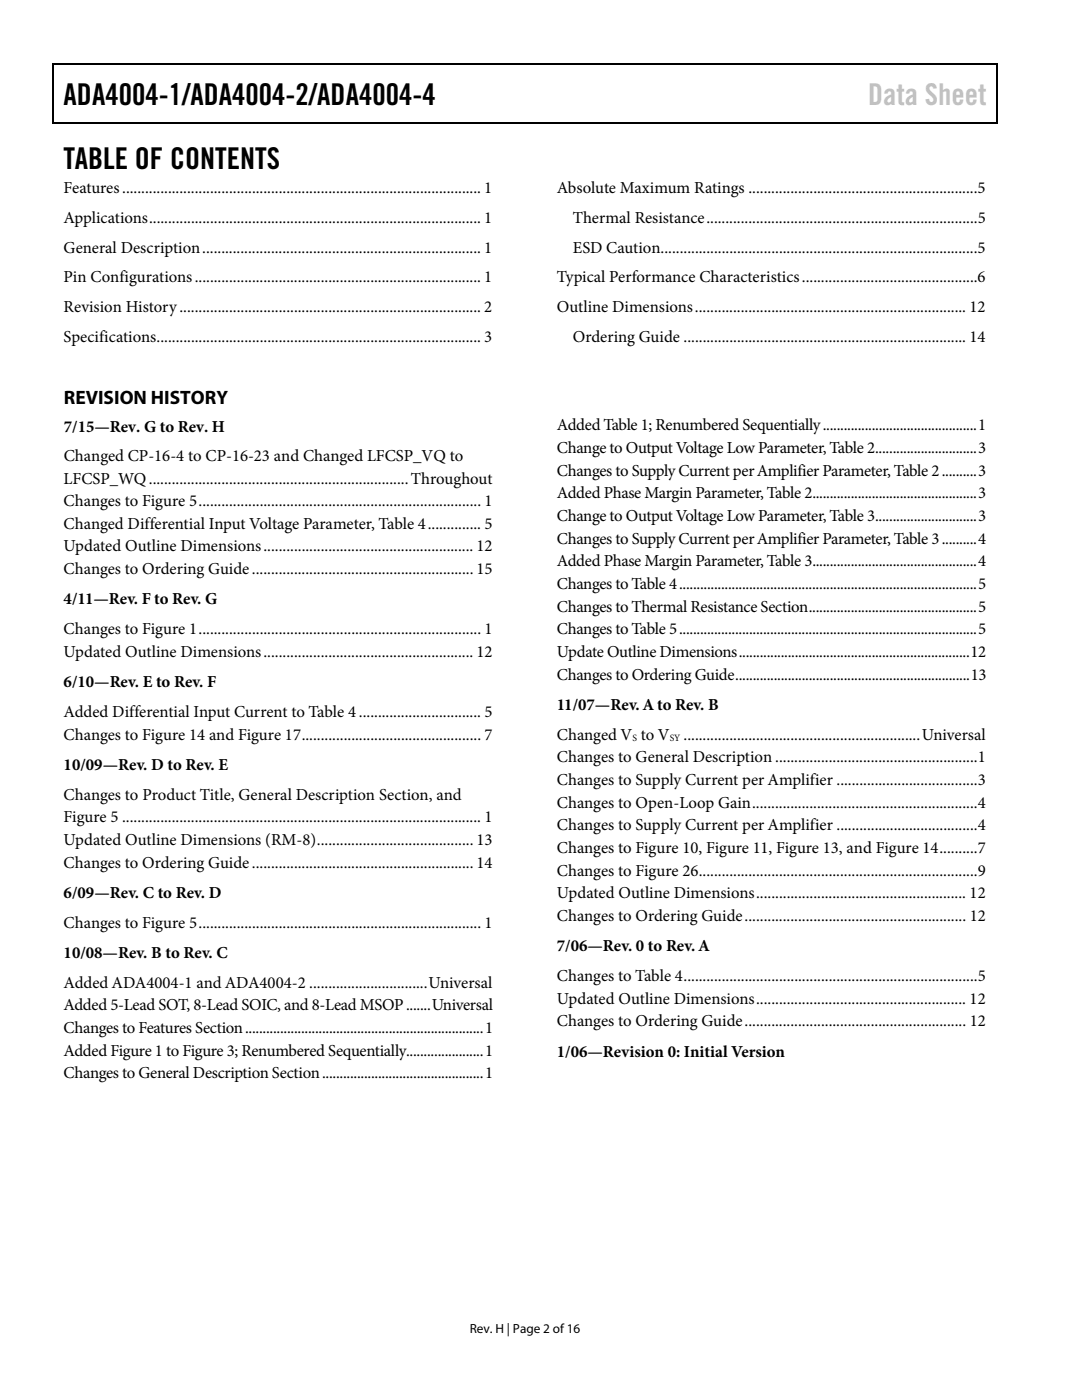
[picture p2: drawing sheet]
<svg xmlns="http://www.w3.org/2000/svg" width="216mm" height="279mm" viewBox="0 0 216 279" stroke-linecap="round" stroke-linejoin="round" font-family="sans-serif">
<defs><g id="words">
<g font-size="6">
<text x="12.7" y="21">ADA4004-1/ADA4004-2/ADA4004-4</text>
<text x="12.7" y="33.8">TABLE OF CONTENTS</text>
</g>
<text font-size="6" fill="#c0c0c0" x="173.2" y="21">Data Sheet</text>
<text font-size="3.9" x="12.7" y="80.6">REVISION HISTORY</text>
<g font-size="3.3">
<text x="12.7" y="38.5">Features .............................................................................................. 1</text>
<text x="111.1" y="38.5">Absolute Maximum Ratings ............................................................5</text>
<text x="12.7" y="44.5">Applications ....................................................................................... 1</text>
<text x="114.3" y="44.5">Thermal Resistance .......................................................................5</text>
<text x="12.7" y="50.4">General Description ......................................................................... 1</text>
<text x="114.3" y="50.4">ESD Caution...................................................................................5</text>
<text x="12.7" y="56.3">Pin Configurations ........................................................................... 1</text>
<text x="111.1" y="56.3">Typical Performance Characteristics ..............................................6</text>
<text x="12.7" y="62.3">Revision History ............................................................................... 2</text>
<text x="111.1" y="62.3">Outline Dimensions ....................................................................... 12</text>
<text x="12.7" y="68.2">Specifications ..................................................................................... 3</text>
<text x="114.3" y="68.2">Ordering Guide .......................................................................... 14</text>
<text x="12.7" y="86.3">7/15—Rev. G to Rev. H</text>
<text x="111.1" y="85.9">Added Table 1; Renumbered Sequentially ............................................ 1</text>
<text x="12.7" y="92">Changed CP-16-4 to CP-16-23 and Changed LFCSP_VQ to</text>
<text x="111.1" y="90.4">Change to Output Voltage Low Parameter, Table 2 ............................. 3</text>
<text x="111.1" y="95">Changes to Supply Current per Amplifier Parameter, Table 2 .......... 3</text>
<text x="12.7" y="96.5">LFCSP_WQ .................................................................... Throughout</text>
<text x="12.7" y="101">Changes to Figure 5 .......................................................................... 1</text>
<text x="111.1" y="99.5">Added Phase Margin Parameter, Table 2 ............................................... 3</text>
<text x="12.7" y="105.6">Changed Differential Input Voltage Parameter, Table 4 .............. 5</text>
<text x="111.1" y="104">Change to Output Voltage Low Parameter, Table 3 ............................. 3</text>
<text x="12.7" y="110.1">Updated Outline Dimensions ....................................................... 12</text>
<text x="111.1" y="108.5">Changes to Supply Current per Amplifier Parameter, Table 3 .......... 4</text>
<text x="111.1" y="113">Added Phase Margin Parameter, Table 3 ............................................... 4</text>
<text x="12.7" y="114.6">Changes to Ordering Guide .......................................................... 15</text>
<text x="111.1" y="117.6">Changes to Table 4 ..................................................................................... 5</text>
<text x="12.7" y="120.6">4/11—Rev. F to Rev. G</text>
<text x="111.1" y="122.1">Changes to Thermal Resistance Section ................................................ 5</text>
<text x="12.7" y="126.6">Changes to Figure 1 .......................................................................... 1</text>
<text x="12.7" y="131.1">Updated Outline Dimensions ....................................................... 12</text>
<text x="111.1" y="126.6">Changes to Table 5 ..................................................................................... 5</text>
<text x="111.1" y="131.1">Update Outline Dimensions .................................................................. 12</text>
<text x="12.7" y="137.1">6/10—Rev. E to Rev. F</text>
<text x="111.1" y="135.6">Changes to Ordering Guide ................................................................... 13</text>
<text x="12.7" y="143.1">Added Differential Input Current to Table 4 ................................ 5</text>
<text x="111.1" y="141.7">11/07—Rev. A to Rev. B</text>
<text x="12.7" y="147.6">Changes to Figure 14 and Figure 17 ............................................... 7</text>
<text x="111.1" y="147.6">Changed V to V</text>
<text x="136.4" y="147.7">.............................................................. Universal</text>
<text x="12.7" y="153.6">10/09—Rev. D to Rev. E</text>
<text x="111.1" y="152.2">Changes to General Description ..................................................... 1</text>
<text x="12.7" y="159.6">Changes to Product Title, General Description Section, and</text>
<text x="111.1" y="156.7">Changes to Supply Current per Amplifier ..................................... 3</text>
<text x="111.1" y="161.2">Changes to Open-Loop Gain ........................................................... 4</text>
<text x="12.7" y="164.1">Figure 5 .............................................................................................. 1</text>
<text x="111.1" y="165.7">Changes to Supply Current per Amplifier ..................................... 4</text>
<text x="12.7" y="168.6">Updated Outline Dimensions (RM-8) ......................................... 13</text>
<text x="12.7" y="173.1">Changes to Ordering Guide .......................................................... 14</text>
<text x="111.1" y="170.3">Changes to Figure 10, Figure 11, Figure 13, and Figure 14 .......... 7</text>
<text x="12.7" y="179.2">6/09—Rev. C to Rev. D</text>
<text x="111.1" y="174.8">Changes to Figure 26 ......................................................................... 9</text>
<text x="111.1" y="179.3">Updated Outline Dimensions ....................................................... 12</text>
<text x="12.7" y="185.1">Changes to Figure 5 .......................................................................... 1</text>
<text x="111.1" y="183.8">Changes to Ordering Guide .......................................................... 12</text>
<text x="12.7" y="191.1">10/08—Rev. B to Rev. C</text>
<text x="111.1" y="189.9">7/06—Rev. 0 to Rev. A</text>
<text x="12.7" y="197.1">Added ADA4004-1 and ADA4004-2 ............................... Universal</text>
<text x="111.1" y="195.8">Changes to Table 4 ............................................................................. 5</text>
<text x="12.7" y="201.6">Added 5-Lead SOT, 8-Lead SOIC, and 8-Lead MSOP ....... Universal</text>
<text x="111.1" y="200.3">Updated Outline Dimensions ....................................................... 12</text>
<text x="12.7" y="206.1">Changes to Features Section .................................................................... 1</text>
<text x="111.1" y="204.8">Changes to Ordering Guide .......................................................... 12</text>
<text x="12.7" y="210.7">Added Figure 1 to Figure 3; Renumbered Sequentially ...................... 1</text>
<text x="12.7" y="215.2">Changes to General Description Section .............................................. 1</text>
<text x="111.1" y="210.9">1/06—Revision 0: Initial Version</text>
</g>
<text font-size="2.6" x="93.7" y="266">Rev. H | Page 2 of 16</text>
<g font-size="1.9">
<text x="126.2" y="147.8">S</text>
<text x="133.6" y="147.8">SY</text>
</g>
</g></defs>
<path d="M10.5 12.7h.3v1h-.3zM198.8 12.7h.2v1h-.2zM198.8 12.7h.2v.3h-.2zM198.8 24.4h.2v.3h-.2z" fill="#000"/>
<path d="M10.5 12.8h188.3M10.7 13.7v11M198.9 13.7v11M10.5 24.5h188.3" fill="none" stroke="#000" stroke-width=".25"/>
<use href="#words"/>
</svg>
